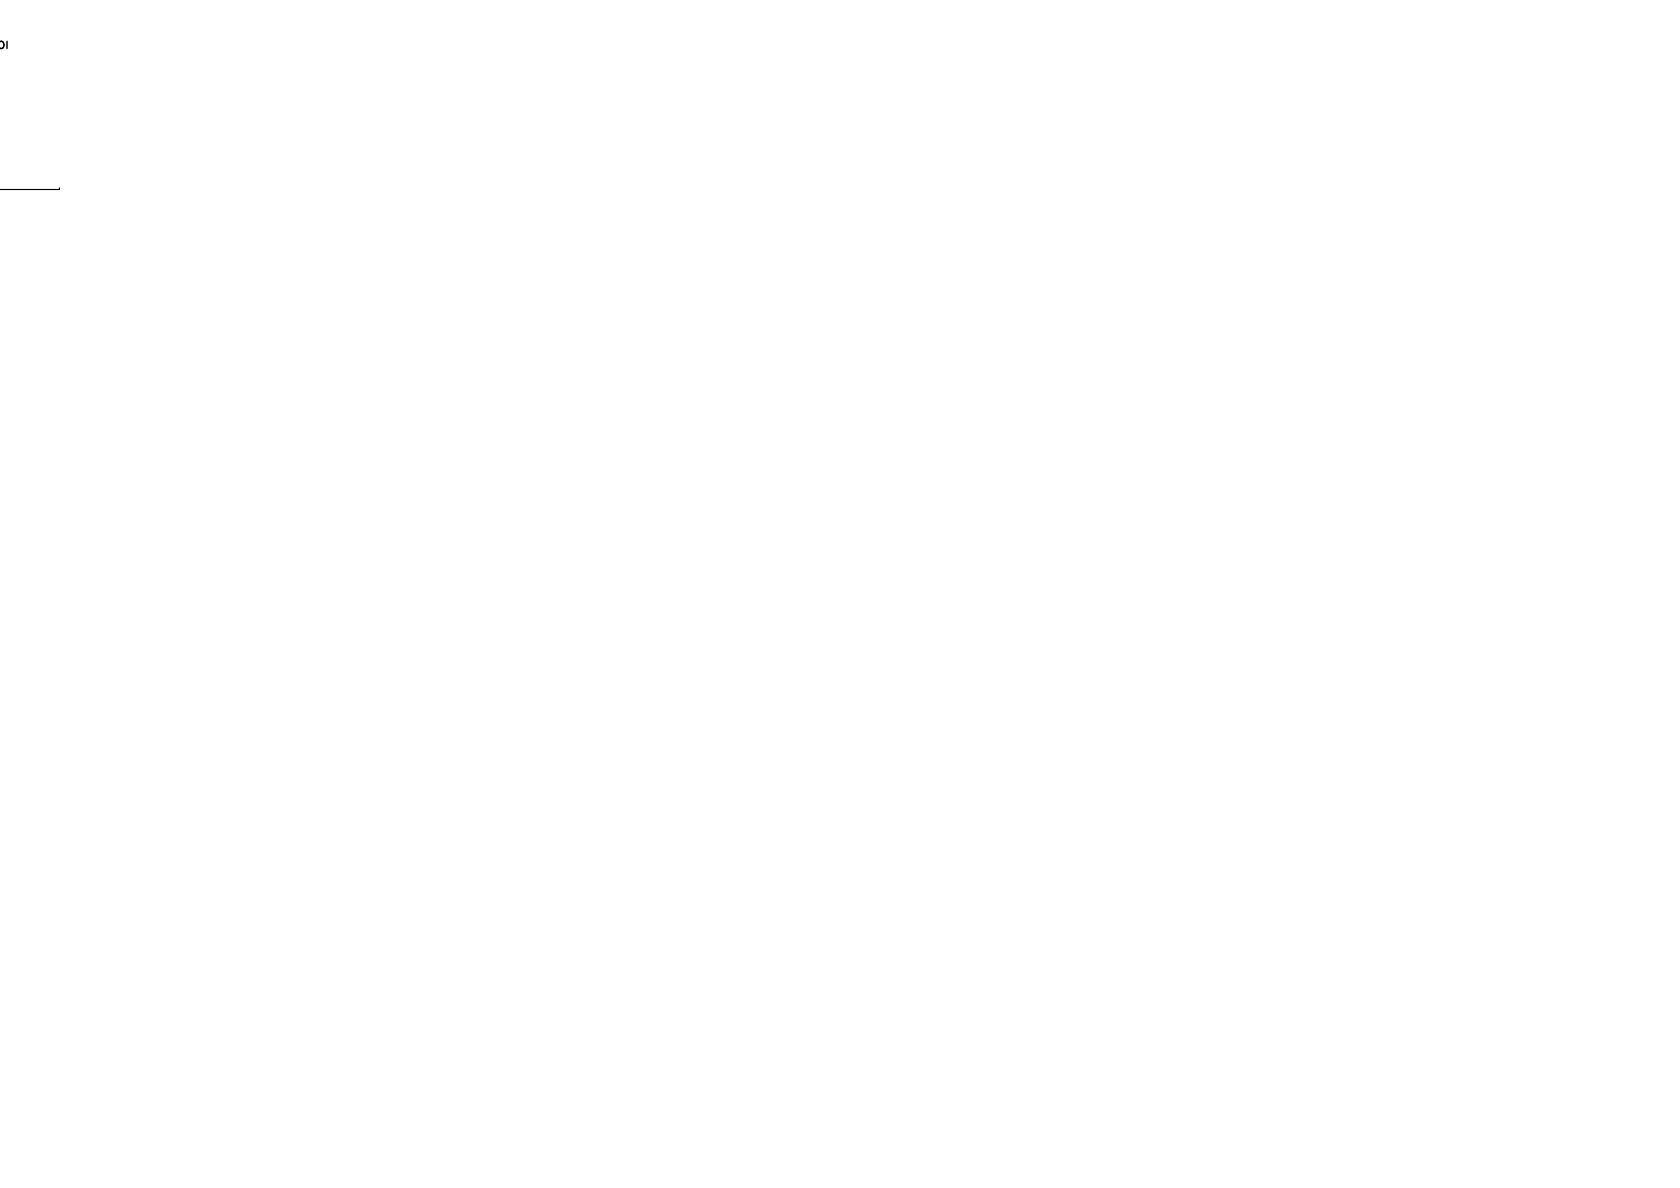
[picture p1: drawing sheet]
<svg xmlns="http://www.w3.org/2000/svg" width="297mm" height="210mm" viewBox="0 0 297 210" stroke-linecap="round" stroke-linejoin="round" font-family="sans-serif">
<defs><g id="words">
<text font-size="1.8" x="0" y="9">1</text>
</g></defs>
<path d="M1.2 7.3v1.3" fill="none" stroke="#000" stroke-width=".25"/>
<path d="M10.5 33.2v.3h-10.6" fill="none" stroke="#000" stroke-width=".2"/>
<use href="#words"/>
</svg>
